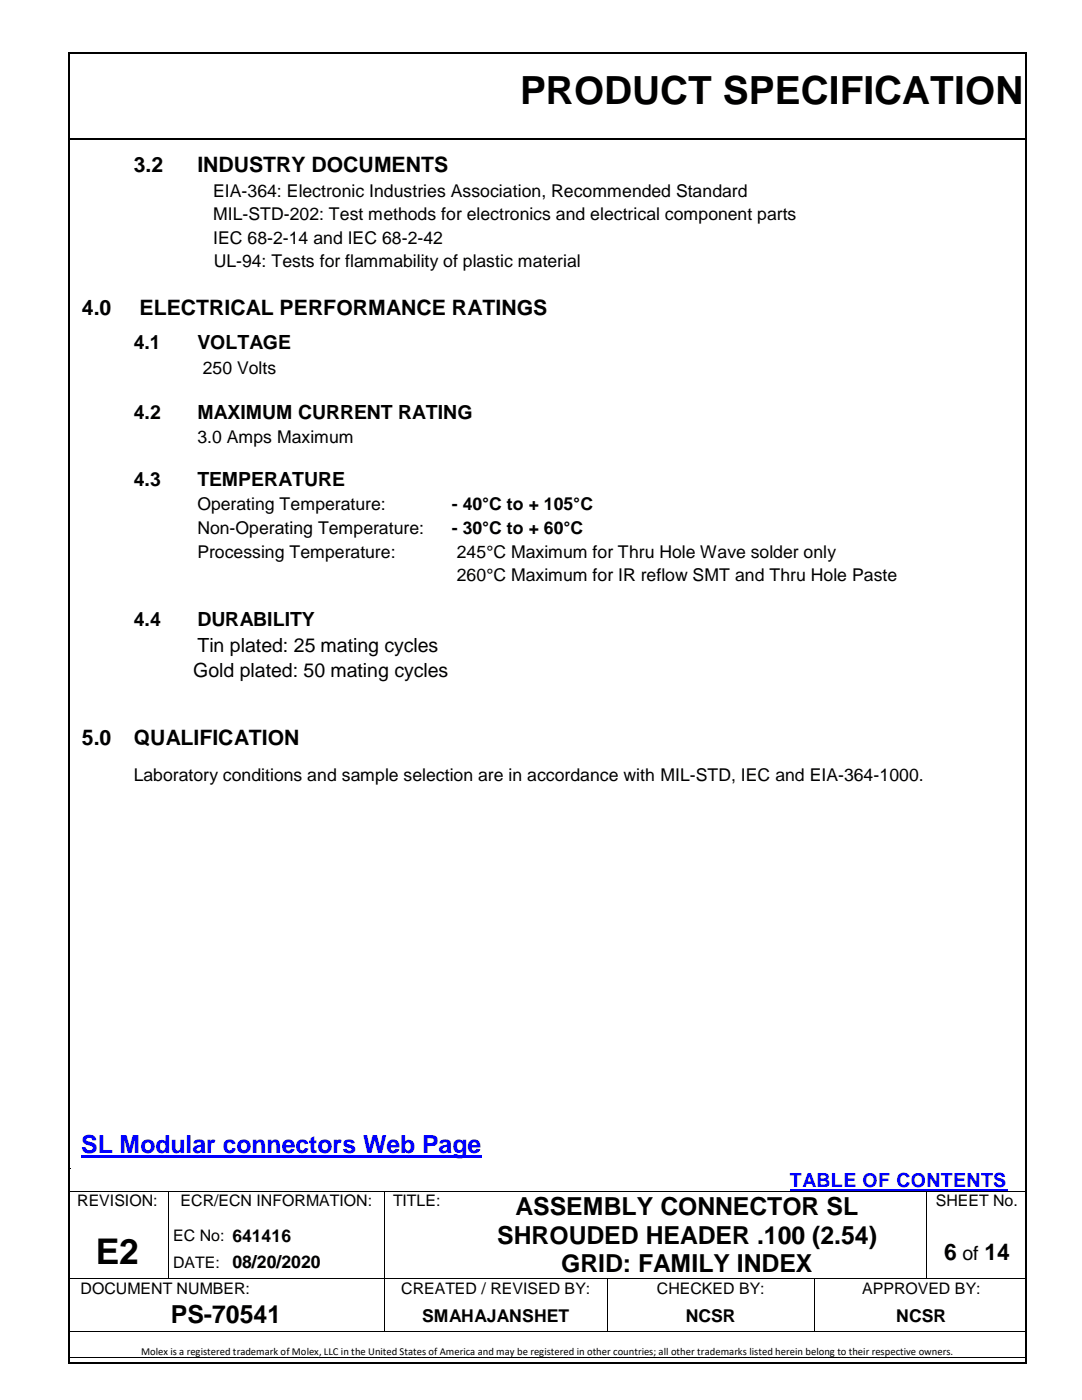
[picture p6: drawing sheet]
<svg xmlns="http://www.w3.org/2000/svg" width="216mm" height="279mm" viewBox="0 0 216 279" stroke-linecap="round" stroke-linejoin="round" font-family="sans-serif">
<defs><g id="words">
<text font-size="7.7" x="103.8" y="20.7">PRODUCT SPECIFICATION</text>
<text font-size="7.1" x="19.1" y="252.3">E2</text>
<text font-size="5" fill="#00f" x="16.2" y="230">SL Modular connectors Web Page</text>
<g font-size="5">
<text x="102.9" y="242.6">ASSEMBLY CONNECTOR SL</text>
<text x="99.2" y="248.2">SHROUDED HEADER .100 (2.54)</text>
<text x="111.9" y="253.9">GRID: FAMILY INDEX</text>
<text x="34.1" y="264">PS-70541</text>
</g>
<g font-size="4.6">
<text x="188.4" y="251.5">6</text>
<text x="196.4" y="251.5">14</text>
</g>
<g font-size="4.2">
<text x="26.7" y="34.3">3.2</text>
<text x="39.4" y="34.3">INDUSTRY DOCUMENTS</text>
<text x="16.3" y="62.8">4.0</text>
<text x="27.9" y="62.8">ELECTRICAL PERFORMANCE RATINGS</text>
<text x="16.3" y="148.7">5.0</text>
<text x="26.7" y="148.7">QUALIFICATION</text>
</g>
<g font-size="3.9">
<text x="26.7" y="69.7">4.1</text>
<text x="39.4" y="69.7">VOLTAGE</text>
<text x="26.7" y="83.6">4.2</text>
<text x="39.4" y="83.6">MAXIMUM CURRENT RATING</text>
<text x="26.7" y="97">4.3</text>
<text x="39.4" y="97">TEMPERATURE</text>
<text x="26.7" y="124.9">4.4</text>
<text x="39.4" y="124.9">DURABILITY</text>
<text x="39.4" y="130.1">Tin plated: 25 mating cycles</text>
<text x="38.5" y="135.2">Gold plated: 50 mating cycles</text>
<text x="192.1" y="251.5">of</text>
</g>
<text font-size="3.9" fill="#00f" x="157.6" y="236.9">TABLE OF CONTENTS</text>
<g font-size="3.5">
<text x="42.6" y="39.3">EIA-364: Electronic Industries Association, Recommended Standard</text>
<text x="42.6" y="43.9">MIL-STD-202: Test methods for electronics and electrical component parts</text>
<text x="42.6" y="48.6">IEC 68-2-14 and IEC 68-2-42</text>
<text x="42.6" y="53.3">UL-94: Tests for flammability of plastic material</text>
<text x="40.5" y="74.6">250 Volts</text>
<text x="39.4" y="88.4">3.0 Amps Maximum</text>
<text x="39.4" y="101.9">Operating Temperature:</text>
<text x="90.2" y="101.9">- 40°C to + 105°C</text>
<text x="39.4" y="106.5">Non-Operating Temperature:</text>
<text x="90.2" y="106.5">- 30°C to + 60°C</text>
<text x="39.4" y="111.3">Processing Temperature:</text>
<text x="91.2" y="111.3">245°C Maximum for Thru Hole Wave solder only</text>
<text x="91.2" y="115.9">260°C Maximum for IR reflow SMT and Thru Hole Paste</text>
<text x="26.7" y="155.8">Laboratory conditions and sample selection are in accordance with MIL-STD, IEC and EIA-364-1000.</text>
<text x="46.4" y="253.1">08/20/2020</text>
<text x="84.3" y="263.8">SMAHAJANSHET</text>
<text x="136.8" y="263.8">NCSR</text>
<text x="178.9" y="263.8">NCSR</text>
</g>
<g font-size="3.2">
<text x="15.4" y="240.7">REVISION:</text>
<text x="36" y="240.7">ECR/ECN INFORMATION:</text>
<text x="78.4" y="240.7">TITLE:</text>
<text x="186.7" y="240.7">SHEET No.</text>
<text x="34.6" y="247.7">EC No: 641416</text>
<text x="34.6" y="253">DATE:</text>
<text x="16.1" y="258.2">DOCUMENT NUMBER:</text>
<text x="80.1" y="258.2">CREATED / REVISED BY:</text>
<text x="131.1" y="258.2">CHECKED BY:</text>
<text x="172" y="258.2">APPROVED BY:</text>
</g>
<text font-size="2.1" x="28.2" y="270.3">Molex is a registered trademark of Molex, LLC in the United States of America and may be registered in other countries; all other trademarks listed herein belong to their respective owners.</text>
</g></defs>
<g fill="#000">
<path d="M14 27.6h.3v.3h-.3z" fill-rule="evenodd"/>
<path d="M14 27.6h.3v.3h-.3z" fill-rule="evenodd"/>
<path d="M204.3 27.6h.3v.3h-.3z" fill-rule="evenodd"/>
<path d="M204.3 27.6h.3v.3h-.3z" fill-rule="evenodd"/>
</g>
<path d="M14.3 27.8h190.2" fill="none" stroke="#000" stroke-width=".34"/>
<path d="M16.2 230.5h79.8v.5h-79.8z" fill-rule="evenodd" fill="#00f"/>
<path d="M157.6 237.5h43.3" fill="none" stroke="#00f" stroke-width=".3"/>
<g fill="#000">
<path d="M13.6 10.3h.4v.4h-.4z" fill-rule="evenodd"/>
<path d="M13.6 10.3h.4v.4h-.4z" fill-rule="evenodd"/>
<path d="M204.5 10.3h.3v.4h-.3z" fill-rule="evenodd"/>
<path d="M204.5 10.3h.3v.4h-.3z" fill-rule="evenodd"/>
<path d="M14 233.2h.1v.1h-.1z" fill-rule="evenodd"/>
<path d="M14 237.6h.1v.2h-.1z" fill-rule="evenodd"/>
<path d="M14 237.6h.1v.2h-.1z" fill-rule="evenodd"/>
<path d="M33.5 237.6h.2v.2h-.2z" fill-rule="evenodd"/>
<path d="M76.7 237.6h.2v.2h-.2z" fill-rule="evenodd"/>
<path d="M89.5 237.6h.1v.2h-.1z" fill-rule="evenodd"/>
<path d="M109.2 237.6h.2v.2h-.2z" fill-rule="evenodd"/>
<path d="M184.7 237.6h.2v.2h-.2z" fill-rule="evenodd"/>
<path d="M14 255h.1v.2h-.1z" fill-rule="evenodd"/>
<path d="M14 255h.1v.2h-.1z" fill-rule="evenodd"/>
<path d="M33.5 244.4h.2v.2h-.2z" fill-rule="evenodd"/>
<path d="M33.5 248.5h.2v.2h-.2z" fill-rule="evenodd"/>
<path d="M33.5 255h.2v.2h-.2z" fill-rule="evenodd"/>
<path d="M46.4 255h.1v.2h-.1z" fill-rule="evenodd"/>
<path d="M76.7 244.4h.2v.2h-.2z" fill-rule="evenodd"/>
<path d="M76.7 248.5h.2v.2h-.2z" fill-rule="evenodd"/>
<path d="M76.7 255h.2v.2h-.2z" fill-rule="evenodd"/>
<path d="M89.5 255h.1v.2h-.1z" fill-rule="evenodd"/>
<path d="M121.1 255h.1v.2h-.1z" fill-rule="evenodd"/>
<path d="M162.5 255h.2v.2h-.2z" fill-rule="evenodd"/>
<path d="M184.7 244.4h.2v.2h-.2z" fill-rule="evenodd"/>
<path d="M184.7 248.5h.2v.2h-.2z" fill-rule="evenodd"/>
<path d="M184.7 255h.2v.2h-.2z" fill-rule="evenodd"/>
<path d="M13.6 271.8h.4v.4h-.4z" fill-rule="evenodd"/>
<path d="M13.6 271.8h.4v.4h-.4z" fill-rule="evenodd"/>
<path d="M14 265.7h.1v.2h-.1z" fill-rule="evenodd"/>
<path d="M14 270.9h.1v.2h-.1z" fill-rule="evenodd"/>
<path d="M14 270.9h.1v.2h-.1z" fill-rule="evenodd"/>
<path d="M76.7 265.7h.2v.2h-.2z" fill-rule="evenodd"/>
<path d="M121.1 265.7h.1v.2h-.1z" fill-rule="evenodd"/>
<path d="M162.5 265.7h.2v.2h-.2z" fill-rule="evenodd"/>
<path d="M204.5 271.8h.3v.4h-.3z" fill-rule="evenodd"/>
<path d="M204.5 271.8h.3v.4h-.3z" fill-rule="evenodd"/>
</g>
<g fill="none" stroke="#000" stroke-width=".2">
<path d="M14.1 237.7h19.4M33.6 237.8v6.6M33.7 237.7h43M76.8 237.8v6.6M76.9 237.7h12.6M89.6 237.7h19.6M109.4 237.7h75.3M184.8 237.8v6.6M184.9 237.7h19.6M14.1 255.1h19.4M33.6 244.6v3.9M33.6 248.7v6.3"/>
<path d="M33.7 255.1h12.7M46.5 255.1h30.2M76.8 244.6v3.9M76.8 248.7v6.3M76.8 255.2v10.5M76.9 255.1h12.6M89.6 255.1h31.5M121.1 255.2v10.5M121.2 255.1h41.3M162.6 255.2v10.5M162.7 255.1h22M184.8 244.6v3.9"/>
<path d="M184.8 248.7v6.3M184.9 255.1h19.6M14.1 265.8h62.6M14.1 271h190.4M76.9 265.8h44.2M121.2 265.8h41.3M162.7 265.8h41.8"/>
</g>
<path d="M13.8 10.7v261.1M14 10.5h190.5M204.7 10.7v261.1M14 272h190.5" fill="none" stroke="#000" stroke-width=".34"/>
<use href="#words"/>
</svg>
